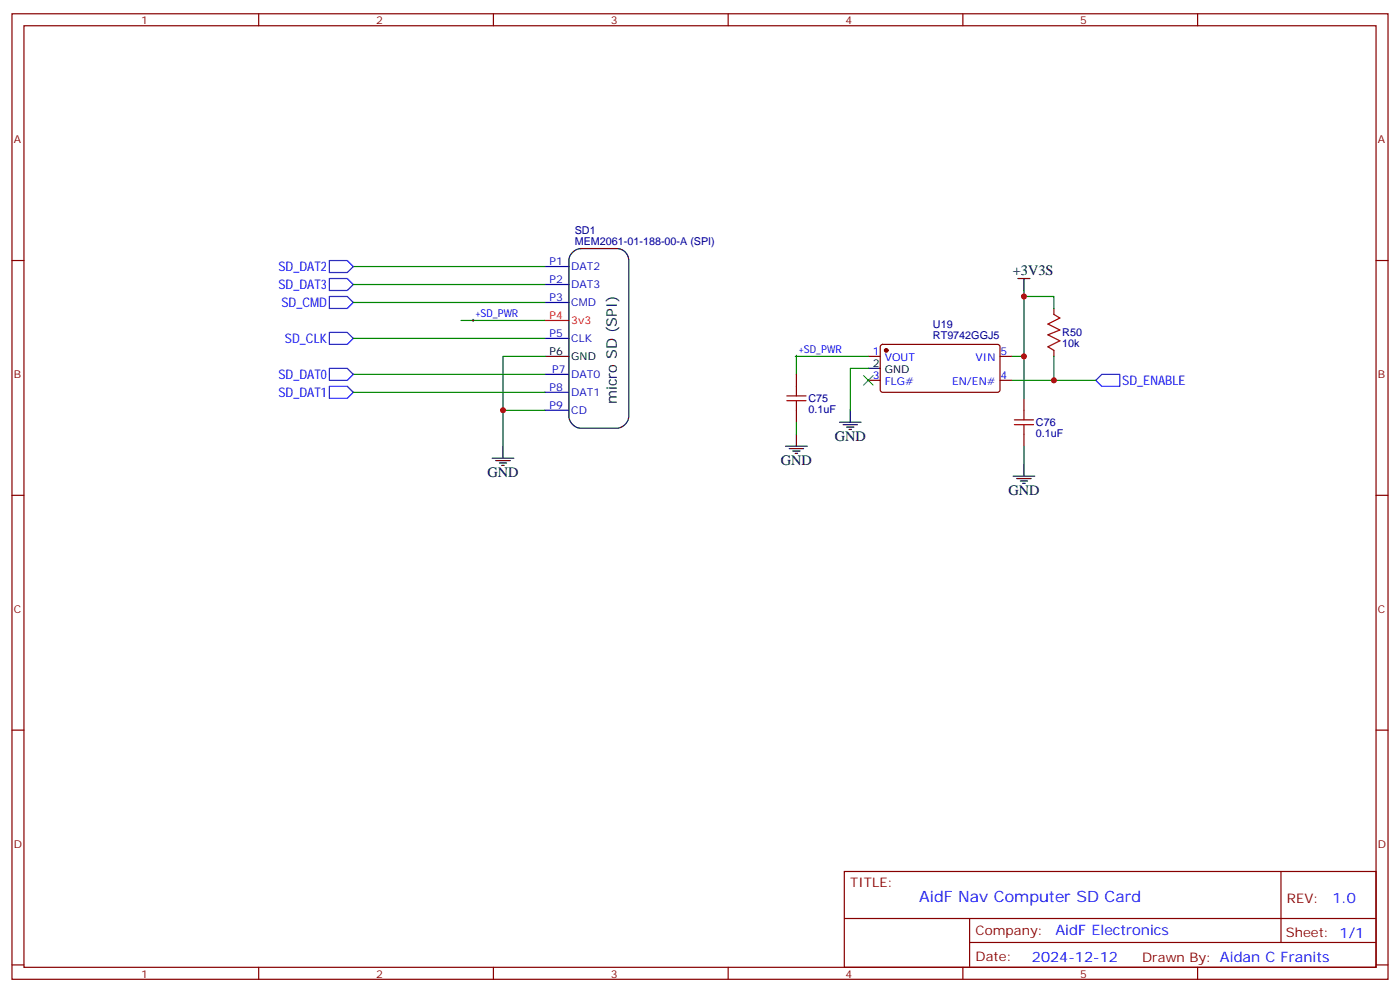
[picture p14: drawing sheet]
<svg xmlns="http://www.w3.org/2000/svg" width="412mm" height="292mm" viewBox="0 0 412 292" stroke-linecap="round" stroke-linejoin="round" font-family="sans-serif">
<defs><g id="words">
<text font-size="4.6" fill="#00f" x="270.8" y="265.7">AidF Nav Computer SD Card</text>
<g font-size="4.2">
<text x="298.3" y="80.9">+3V3S</text>
<text x="181.7" y="119.1" transform="rotate(-90 181.7 119.1)">micro SD (SPI)</text>
<text x="245.9" y="130">GND</text>
<text x="230" y="137.1">GND</text>
<text x="143.6" y="140.6">GND</text>
<text x="297" y="145.9">GND</text>
</g>
<g font-size="4.2" fill="#00f">
<text x="392.5" y="265.9">1.0</text>
<text x="310.9" y="275.5">AidF Electronics</text>
<text x="304" y="283.3">2024-12-12</text>
</g>
<g font-size="3.9" fill="#00f">
<text x="82" y="79.8">SD_DAT2</text>
<text x="82" y="85.1">SD_DAT3</text>
<text x="82.9" y="90.4">SD_CMD</text>
<text x="83.9" y="101">SD_CLK</text>
<text x="82" y="111.6">SD_DAT0</text>
<text x="330.6" y="113.4">SD_ENABLE</text>
<text x="82" y="116.8">SD_DAT1</text>
</g>
<g font-size="3.9" fill="#800">
<text x="250.5" y="261.2">TITLE:</text>
<text x="379.1" y="265.9">REV:</text>
<text x="287.4" y="275.4">Company:</text>
<text x="378.7" y="276">Sheet: 1/1</text>
<text x="287.4" y="283.1">Date:</text>
<text x="336.4" y="283.2">Drawn By: Aidan C Franits</text>
</g>
<g font-size="3.2" fill="#800">
<text x="41.6" y="7.1">1</text>
<text x="110.8" y="7.1">2</text>
<text x="179.9" y="7.1">3</text>
<text x="249.1" y="7.1">4</text>
<text x="318.2" y="7.1">5</text>
<text x="4.1" y="42.2">A</text>
<text x="405.9" y="42.2">A</text>
<text x="4.1" y="111.3">B</text>
<text x="405.9" y="111.3">B</text>
<text x="4.1" y="180.4">C</text>
<text x="405.9" y="180.4">C</text>
<text x="4.1" y="249.6">D</text>
<text x="405.9" y="249.6">D</text>
<text x="41.6" y="287.9">1</text>
<text x="110.8" y="287.9">2</text>
<text x="179.9" y="287.9">3</text>
<text x="249.1" y="287.9">4</text>
<text x="318.2" y="287.9">5</text>
</g>
<g font-size="3.2" fill="#000080">
<text x="169.3" y="68.9">SD1</text>
<text x="169.3" y="72.1">MEM2061-01-188-00-A (SPI)</text>
<text x="274.8" y="99.9">RT9742GGJ5</text>
<text x="274.8" y="96.7">U19</text>
<text x="312.9" y="99">R50</text>
<text x="312.9" y="102.2">10k</text>
<text x="238.1" y="118.4">C75</text>
<text x="238.1" y="121.7">0.1uF</text>
<text x="305.2" y="125.5">C76</text>
<text x="305.2" y="128.7">0.1uF</text>
</g>
<g font-size="3.2" fill="#00c">
<text x="161.9" y="78.1">P1</text>
<text x="161.9" y="83.4">P2</text>
<text x="168.3" y="79.6">DAT2</text>
<text x="161.9" y="88.7">P3</text>
<text x="168.3" y="84.8">DAT3</text>
<text x="168.3" y="90.1">CMD</text>
<text x="161.9" y="99.3">P5</text>
<text x="168.3" y="100.7">CLK</text>
<text x="162.7" y="110">P7</text>
<text x="168.3" y="111.3">DAT0</text>
<text x="161.9" y="115.2">P8</text>
<text x="168.3" y="116.6">DAT1</text>
<text x="161.9" y="120.5">P9</text>
<text x="168.3" y="121.9">CD</text>
</g>
<g font-size="3.2" fill="#00f">
<text x="140.1" y="93.5">+SD_PWR</text>
<text x="235.3" y="104.1">+SD_PWR</text>
<text x="257.1" y="104.6">1</text>
<text x="260.6" y="106.4">VOUT</text>
<text x="287.4" y="106.4">VIN</text>
<text x="294.7" y="104.6">5</text>
<text x="257.1" y="111.7">3</text>
<text x="260.6" y="113.4">FLG#</text>
<text x="280.5" y="113.4">EN/EN#</text>
<text x="294.7" y="111.7">4</text>
</g>
<g font-size="3.2" fill="#f00">
<text x="161.9" y="94">P4</text>
<text x="168.3" y="95.4">3v3</text>
</g>
<g font-size="3.2">
<text x="161.9" y="104.6">P6</text>
<text x="168.3" y="106">GND</text>
<text x="257.1" y="108.1">2</text>
<text x="260.6" y="109.9">GND</text>
</g>
</g></defs>
<g fill="none" stroke="#870000" stroke-width=".35">
<path d="M3.5 4.1h405.4v284.3h-405.4zM7.1 7.6h398.2v277.3h-398.2zM76.2 4.1v3.5M145.3 4.1v3.5M214.5 4.1v3.5M283.6 4.1v3.5M352.8 4.1v3.5M3.5 76.7h3.6M405.3 76.7h3.6M310.4 90.8v1.8M234.6 110.2v3.6M255.8 105h3.5"/>
<path d="M255.8 112h3.5M259.5 101.6l.5-.2 34.1 .1 .5 .6-.1 13-.6 .4h-34.2l-.4-.7v-12.7zM294.6 105h3.5M294.6 112h3.5M301.6 117.3v3.5M310.4 103.2v1.8M234.6 120.8v3.6M301.6 127.9v3.5M3.5 145.9h3.6M405.3 145.9h3.6M3.5 215h3.6M405.3 215h3.6"/>
<path d="M248.7 256.6h156.6v28.3h-156.6zM377.3 256.7v20.8M248.7 270.5h156.5M285.6 277.5h119.6M285.6 270.5v14.1M3.5 284.2h3.6M76.2 284.9v3.5M145.3 284.9v3.5M214.5 284.9v3.5M283.6 284.9v3.5M352.8 284.9v3.5M405.3 284.2h3.6"/>
</g>
<path d="M160.5 78.5h7.1M160.5 83.8h7.1M160.5 89.1h7.1M160.5 99.7h7.1M160.5 110.2h7.1M160.5 115.5h7.1M160.5 120.8h7.1" fill="none" stroke="#00c" stroke-width=".35"/>
<path d="M160.5 94.4h7.1" fill="none" stroke="#f00" stroke-width=".35"/>
<g fill="none" stroke="#000" stroke-width=".35">
<path d="M168.7 74.2a3.6 3.6 0 0 1 2.4-1h10.6a3.5 3.5 0 0 1 3.5 3.5v45.9a3.8 3.8 0 0 1-3.5 3.5h-10.6a3.8 3.8 0 0 1-3.5-3.5v-45.9a3.5 3.5 0 0 1 1.1-2.5zM299.9 82h3.5M301.6 82v3.5M160.5 105h7.1M255.8 108.5h3.5M145 134.9h6.3M146 135.6h4.3M147.1 136.3h2.1M147.8 137.1h.7M148.2 131.4v3.5M231.4 131.4h6.4M232.5 132.1h4.2"/>
<path d="M233.5 132.8h2.2M234.2 133.5h.7M234.6 127.9v3.5M247.3 124.4h6.3M248.4 125.1h4.2M249.4 125.8h2.1M250.1 126.5h.7M250.5 120.8v3.6M301.6 136.7v3.5M298.4 140.2h6.4M299.5 140.9h4.2M300.6 141.6h2.1"/>
<path d="M301.3 142.3h.7"/>
</g>
<path d="M97 76.7h5.3l1.8 1.8-1.8 1.8h-5.3zM97 82h5.3l1.8 1.8-1.8 1.7h-5.3zM97 97.9h5.3l1.8 1.8-1.8 1.7h-5.3zM97 87.3h5.3l1.8 1.8-1.8 1.7h-5.3zM97 113.8h5.3l1.8 1.7-1.8 1.8h-5.3zM97 108.5h5.3l1.8 1.7-1.8 1.8h-5.3zM322.8 112l1.8-1.8h5.2v3.6h-5.2z" fill="none" stroke="#00f" stroke-width=".35"/>
<g fill="none" stroke="#008700" stroke-width=".35">
<path d="M104.1 78.5h56.4M104.1 83.8h56.4M104.1 99.7h56.4M104.1 89.1h56.4M135.8 94.4h24.7M301.6 85.5v19.5h-3.5M301.6 87.3h8.8v3.5M104.1 115.5h56.4M104.1 110.2h56.4M160.5 105h-12.3v26.4M255.8 105h-21.2v5.2M255.8 108.5h-5.3v12.3"/>
<path d="M298.1 112h24.7M301.6 105v12.3M310.4 105v7M148.2 120.8h12.3M234.6 124.4v3.5M301.6 131.4v5.3"/>
</g>
<circle cx="261.1" cy="103.2" r=".53" fill="#870000" stroke="#870000" stroke-width=".35"/>
<path d="M139 94.4h.7M139.3 94v.7M234.2 105h.7M234.6 104.6v.7" fill="none" stroke="#000" stroke-width=".29"/>
<path d="M254.4 110.6l2.8 2.8M257.2 110.6l-2.8 2.8" fill="none" stroke="#3c3" stroke-width=".35"/>
<path d="M310.4 92.6l1.8 1.1-3.5 1.7 3.5 1.8-3.5 1.4 3.5 1.8-3.5 1.7 1.7 1.1M231.8 118h5.6M231.8 116.6h5.6M234.6 113.8v2.8M234.6 118v2.8M298.8 125.1h5.6M298.8 123.6h5.6M301.6 120.8v2.8M301.6 125.1v2.8" fill="none" stroke="#a10000" stroke-width=".35"/>
<g fill="#c00">
<circle cx="310.4" cy="112" r=".88"/>
<circle cx="301.6" cy="87.3" r=".88"/>
<circle cx="148.2" cy="120.8" r=".88"/>
<circle cx="301.6" cy="105" r=".88"/>
</g>
<use href="#words"/>
</svg>
